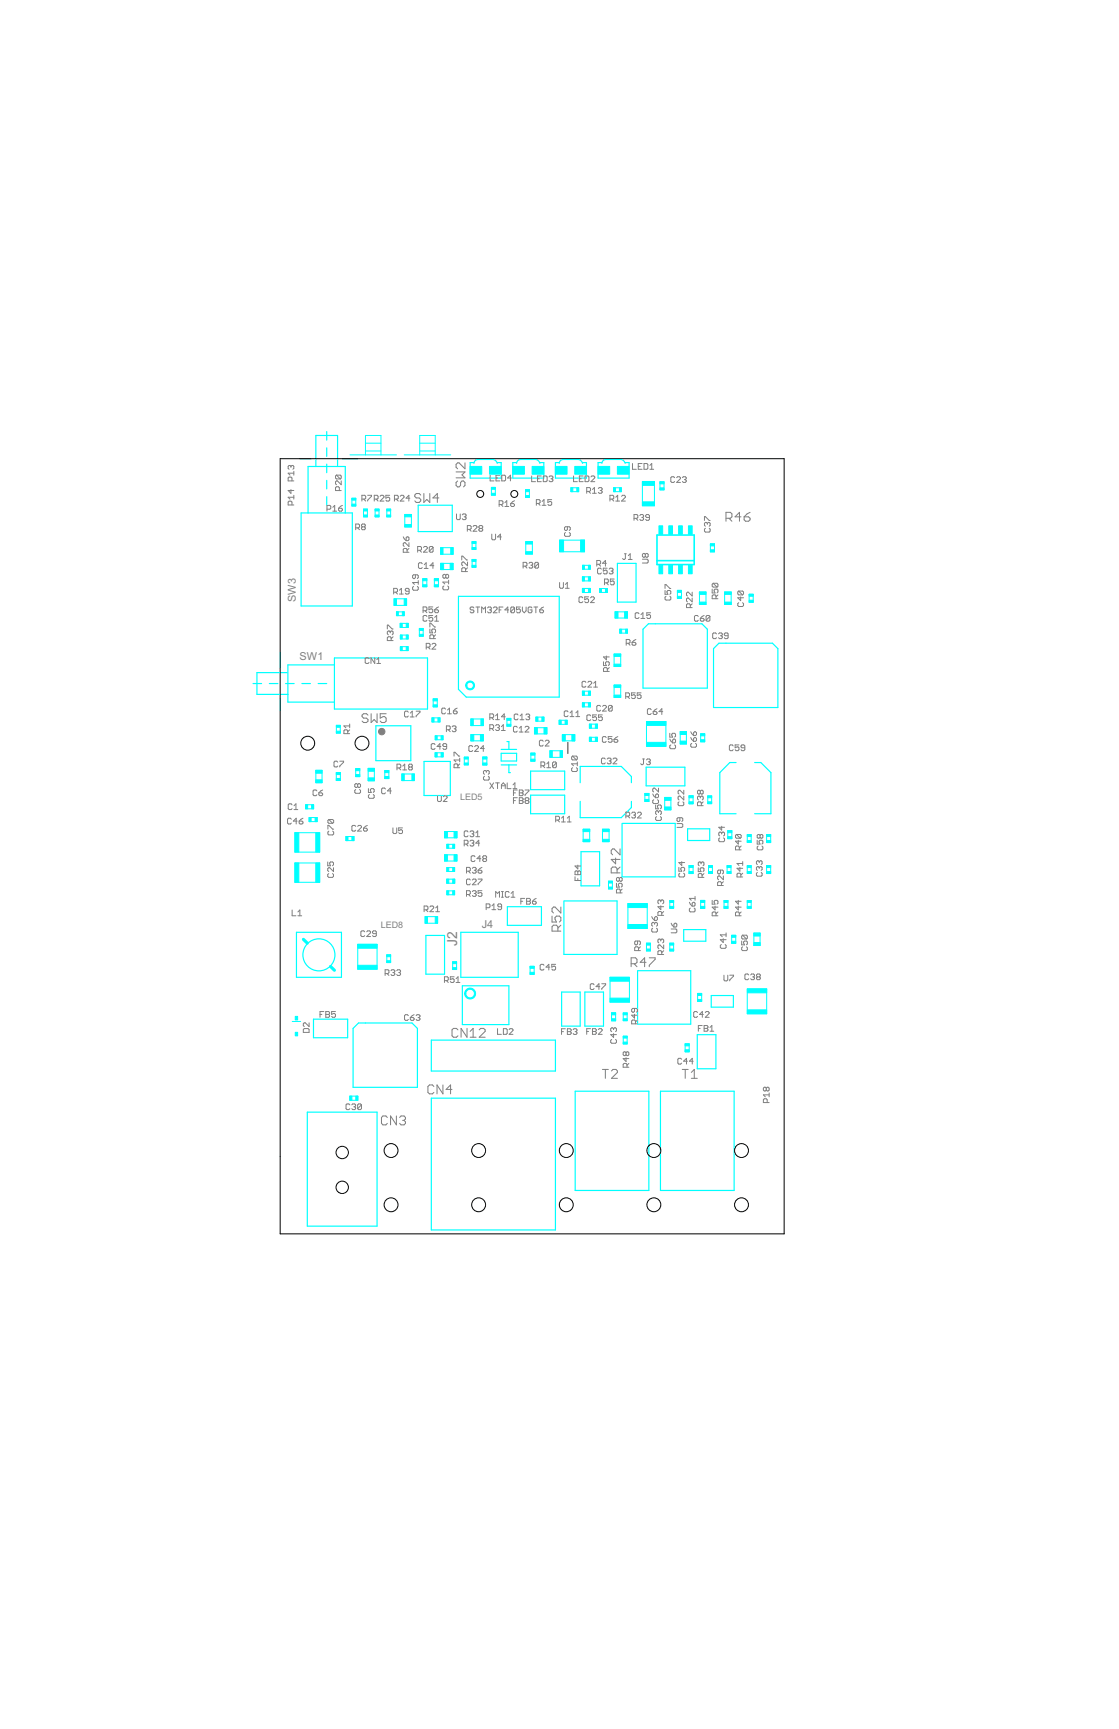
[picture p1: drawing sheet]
<svg xmlns="http://www.w3.org/2000/svg" width="279mm" height="432mm" viewBox="0 0 279 432" stroke-linecap="round" stroke-linejoin="round" font-family="sans-serif">
<defs><g id="words">
<text font-size="3.9" fill="#808080" x="114.1" y="236.2" transform="rotate(-90 114.1 236.2)">J2</text>
<g font-size="3" fill="#808080">
<text x="73.8" y="150.4" transform="rotate(-90 73.8 150.4)">SW3</text>
<text x="74.8" y="164.9">SW1</text>
<text x="120.3" y="231.7">J4</text>
</g>
<g font-size="2.5" fill="#808080">
<text x="114.9" y="199.9">LED5</text>
<text x="95.1" y="231.7">LED8</text>
</g>
</g></defs>
<g fill="none" stroke="#0ff" stroke-width=".3">
<path d="M74.8 114.6h2.9M81.6 107.8v2.1M81.6 111.8v2.2M81.6 115.9v2.1M81.6 120v2.1M84.3 116.3v-7.5h-5.4v7.7M85.4 114.6h3.9M118.3 115.7l.3-.7 .7-.3h3.9l.7 .5 .3 .5M118.3 115.5h-.9v3.9h7.7v-3.9h-.9M129 115.7l.3-.7 .7-.3h3.8l.5 .3 .5 .7M129 115.5h-1v3.9h7.8v-3.9h-1M139.6 115.7l.3-.7 .7-.3h3.9l.5 .3 .5 .7"/>
<path d="M139.6 115.5h-.9v3.9h7.7v-3.9h-.9M150.3 115.7l.3-.7 .7-.3h3.8l.5 .3 .5 .7M150.3 115.5h-1v3.9h7.8v-3.9h-1M75.2 128.1h12.8v23.2h-12.8zM76.9 128.1v-11.6h9.3v11.6M81.6 124v2.2M104.4 126.2h8.5v6.6h-8.5zM114.5 148.9h25.1v25.2h-23.2l-1.9-2zM154.2 140.7h4.6v9.7h-4.6zM160.5 157.1l1.4-1.3h13.4l1.3 1.3v14.8h-16.1zM63.2 170.7h2.1M67.2 170.7h2.2"/>
<path d="M70 163v3.8M70 174.6v2.9M71.3 170.7h2.1M71.7 168h-7.5v5.4h7.7M75.4 170.7h2.1M79.4 170.7h2.2M83.5 164.3h23.2v12.8h-23.2zM83.5 166.1h-11.6v9.2h11.6M178.2 162l1.3-1.4h13.4l1.3 1.4v14.7h-16zM93.9 181.3h8.7v8.7h-8.7zM105.9 190.2h6.5v8.5h-6.5zM125.1 188.1h3.9v2h-3.9z"/>
<path d="M125.1 191h3.9M125.1 187.2h3.9M126.6 185.2h.5v2M127.1 191v2h.3M132.5 192.6h8.5v4.6h-8.5zM132.5 198.6h8.5v4.6h-8.5zM144.9 195.5v-4.1h10.2l2.5 2.5v1.6M161.3 191.6h9.7v4.7h-9.7zM183.8 190.4h-1.6l-2.5 2.6v10.2h4.1M188.4 190.4h1.6l2.5 2.6v10.2h-4.1M144.9 200.1v4.1h10.2l2.5-2.5v-1.6M145.1 212.7h4.6v8.5h-4.6z"/>
<path d="M155.3 205.6v13.4h13.3v-13.4h-13.2M171.7 207h5.5v2.9h-5.5zM74 232.8h11.3v11.3h-11.3zM106.3 233.6h4.7v9.7h-4.7zM115.1 232.8h14.3v11.3h-14.3zM126.7 226.4h8.5v4.7h-8.5zM140.8 225v13.4h13.3v-13.4h-13.2M170.7 232.2h5.5v2.9h-5.5zM78.3 254.5h8.5v4.7h-8.5zM89.5 255.5h13.4l1.3 1.3v14.7h-16v-14.7zM107.7 259.8h31v7.7h-31zM115.4 246.2h11.7v9.7h-11.7z"/>
<path d="M140.2 247.8h4.7v8.5h-4.7zM146 247.8h4.7v8.5h-4.7zM159.2 242.4v13.4h13.3v-13.4h-13.2M174.1 258.4h4.7v8.5h-4.7zM177.6 248.6h5.5v2.9h-5.5zM76.7 277.7h17.4v28.5h-17.4zM107.7 274.3h31v32.9h-31zM143.6 272.5h18.4v24.8h-18.4zM164.9 272.5h18.4v24.8h-18.4z"/>
<circle cx="79.6" cy="238.5" r="4"/>
</g>
<g fill="none" stroke="#0ff" stroke-width=".25">
<path d="M87.4 113.6h11.6M91.2 113.6v-4.8h3.9v4.8M91.2 110.7h3.9M91.2 112.6h3.9M100.9 113.6h11.6M104.8 113.6v-4.8h3.9v4.8M104.8 110.7h3.9M104.8 112.6h3.9M87.9 124.4h.9v2h-.9zM90.8 127.1h.9v2h-.9zM93.7 127.1h.9v2h-.9zM96.6 127.1h.9v2h-.9z"/>
<path d="M101.1 128.5h1.6v3.1h-1.6zM110 136.8h3.1v1.6h-3.1zM117.9 139.7h.9v2h-.9zM117.9 135.3h.9v1.9h-.9zM122.7 121.7h1v2h-1zM131.2 122.3h1v1.9h-1zM131.3 135.3h1.6v3.1h-1.6zM139.7 134.9h6.2v2.9h-6.2zM142.6 121.8h1.9v1h-1.9zM153.2 121.8h1.9v1h-1.9zM160.4 120.2h3v6.1h-3zM164.8 120.3h1v2h-1z"/>
<path d="M177.4 135.8h1v2h-1zM98.4 149.5h3.1v1.7h-3.1zM99 152.8h1.9v1h-1.9zM99.9 155.7h2v1h-2zM100 158.6h1.9v1h-1.9zM104.7 157h1v1.9h-1zM105.6 144.5h1v2h-1zM108.5 144.5h1v2h-1zM110 140.7h3.1v1.5h-3.1zM145.4 144.1h2v1h-2zM145.4 147h2v1h-2zM145.5 141.2h1.9v1h-1.9z"/>
<path d="M149.7 147h1.9v1h-1.9zM153.6 152.8h3.1v1.5h-3.1zM154.7 157.1h2v1h-2zM169.1 147.4h1.1v2h-1.1zM174.6 147.8h1.7v3.2h-1.7zM180.9 147.8h1.7v3.2h-1.7zM187 148.4h1.1v2h-1.1zM100 161.5h1.9v1h-1.9zM107.9 179.3h2v1h-2zM108.2 174.5h1v2h-1zM117.6 179.6h3.1v1.6h-3.1zM126.6 179.4h1v2h-1z"/>
<path d="M133.8 179.1h2v1h-2zM139.6 179.9h2v1h-2zM145.4 172.6h2v1h-2zM145.4 175.5h2v1h-2zM153.3 171.1h1.7v3.1h-1.7zM153.3 163.3h1.7v3.1h-1.7zM78.9 192.4h1.5v3.1h-1.5zM84 192.9h1v2h-1zM84 181.1h1v2h-1zM88.8 192h1v2h-1zM91.9 191.9h1.6v3.1h-1.6zM96.1 192.4h1v2h-1z"/>
<path d="M100.4 193.3h3v1.6h-3zM108.6 188h2v1h-2zM108.7 183.8h1.9v.9h-1.9zM115.9 189.1h1v1.9h-1zM117.6 183.5h3.1v1.5h-3.1zM120.5 189.1h1.1v2h-1.1zM132.5 188.1h1.1v2h-1.1zM133.5 181.7h3v1.6h-3zM137.3 187.5h3.1v1.6h-3.1zM140.4 183.5h3.1v1.5h-3.1zM147.2 180.8h2v1.1h-2zM147.2 184.1h2v1h-2z"/>
<path d="M161 198.2h1v2h-1zM161.4 180.2h4.9v6.2h-4.9zM166 199.2h1.5v3h-1.5zM169.8 182.7h1.6v3.1h-1.6zM172 198.8h1.1v1.9h-1.1zM174.9 183.3h1.1v2h-1.1zM176.7 198.8h1v1.9h-1zM73.6 208h6.2v4.8h-6.2zM73.6 215.5h6.2v4.8h-6.2zM76.3 201h2v1h-2zM77.2 204.2h2v1h-2zM86.4 208.9h2v1h-2z"/>
<path d="M111 207.7h3.1v1.5h-3.1zM111 213.5h3.1v1.5h-3.1zM111.5 219.6h2v1h-2zM111.6 210.9h1.9v.9h-1.9zM111.6 216.7h1.9v.9h-1.9zM145.6 207.1h1.6v3.1h-1.6zM150.4 207.1h1.7v3.1h-1.7zM172 216.2h1.1v1.9h-1.1zM176.9 216.2h1v1.9h-1zM181.5 216.2h1v1.9h-1zM181.7 207.5h1v1.9h-1zM186.6 208.4h1v2h-1z"/>
<path d="M186.6 216.2h1v1.9h-1zM191.4 208.4h1v2h-1zM191.4 216.2h1v1.9h-1zM89.3 235.8h4.8v6.2h-4.8zM96.6 238.5h.9v1.9h-.9zM106.2 228.9h3.1v1.7h-3.1zM111.6 222.5h1.9v1h-1.9zM151.9 220.1h1v1.9h-1zM156.8 225.7h4.8v6.2h-4.8zM161.4 235.5h1v2h-1zM167.2 224.9h1v1.9h-1zM167.2 235.5h1v2h-1z"/>
<path d="M174.9 224.9h1.1v2h-1.1zM180.8 224.9h1v1.9h-1zM182.7 233.6h1v2h-1zM186.6 224.9h1v1.9h-1zM188.2 233h1.6v3.1h-1.6zM73 255.1h2.1M113 240.2h1v1.9h-1zM132.4 241.3h1v2h-1zM152.3 244.1h4.9v6.2h-4.9zM152.7 252.9h1v2h-1zM155.6 258.8h1v1.9h-1zM155.6 253h1v1.9h-1z"/>
<path d="M174.2 248.1h1v2h-1zM186.6 247h4.8v6.2h-4.8zM87.4 273.7h1.9v1.1h-1.9zM171.1 260.7h1v2h-1z"/>
</g>
<g fill="#0ff" stroke="#0ff" stroke-width=".25">
<path d="M120 183.5h.7v1.5h-.7z"/>
<path d="M117.6 183.5h.7v1.5h-.7z"/>
<path d="M146.9 172.6h.5v1h-.5z"/>
<path d="M145.4 172.6h.5v1h-.5z"/>
<path d="M146.9 175.5h.5v1h-.5z"/>
<path d="M145.4 175.5h.5v1h-.5z"/>
<path d="M105.6 146h1v.5h-1z"/>
<path d="M105.6 144.5h1v.5h-1z"/>
<path d="M108.5 146h1v.5h-1z"/>
<path d="M108.5 144.5h1v.5h-1z"/>
<path d="M108.2 176h1v.5h-1z"/>
<path d="M108.2 174.5h1v.5h-1z"/>
<path d="M109.3 179.3h.6v1h-.6z"/>
<path d="M107.9 179.3h.5v1h-.5z"/>
<path d="M117.6 179.6h.6v1.6h-.6z"/>
<path d="M120.1 179.6h.6v1.6h-.6z"/>
<path d="M135.8 181.7h.7v1.6h-.7z"/>
<path d="M133.5 181.7h.7v1.6h-.7z"/>
<path d="M140.4 183.5h.7v1.5h-.7z"/>
<path d="M142.8 183.5h.7v1.5h-.7z"/>
<path d="M139.6 179.9h.5v1h-.5z"/>
<path d="M141.1 179.9h.5v1h-.5z"/>
<path d="M135.3 179.1h.5v1h-.5z"/>
<path d="M133.8 179.1h.5v1h-.5z"/>
<path d="M100 161.5h.4v1h-.4z"/>
<path d="M101.4 161.5h.5v1h-.5z"/>
<path d="M149.7 147h.5v1h-.5z"/>
<path d="M151.2 147h.4v1h-.4z"/>
<path d="M154.7 157.1h.5v1h-.5z"/>
<path d="M156.2 157.1h.5v1h-.5z"/>
<path d="M112.4 140.7h.7v1.6h-.7z"/>
<path d="M110 140.7h.8v1.6h-.8z"/>
<path d="M153.6 152.8h.7v1.5h-.7z"/>
<path d="M156 152.8h.7v1.5h-.7z"/>
<path d="M120.5 189.1h1.1v.5h-1.1z"/>
<path d="M120.5 190.5h1.1v.6h-1.1z"/>
<path d="M132.5 189.6h1.1v.5h-1.1z"/>
<path d="M132.5 188.1h1.1v.5h-1.1z"/>
<path d="M126.6 179.4h1v.5h-1z"/>
<path d="M126.6 180.9h1v.4h-1z"/>
<path d="M100.9 149.5h.6v1.7h-.6z"/>
<path d="M98.4 149.5h.6v1.7h-.6z"/>
<path d="M112.5 136.8h.6v1.6h-.6z"/>
<path d="M110 136.8h.6v1.6h-.6z"/>
<path d="M91.9 194.3h1.6v.7h-1.6z"/>
<path d="M91.9 191.9h1.6v.7h-1.6z"/>
<path d="M88.8 193.4h1v.6h-1z"/>
<path d="M88.8 192h1v.5h-1z"/>
<path d="M96.1 193.9h1v.5h-1z"/>
<path d="M96.1 192.4h1v.6h-1z"/>
<path d="M84 194.4h1v.5h-1z"/>
<path d="M84 192.9h1v.5h-1z"/>
<path d="M78.8 194.8h1.6v.7h-1.6z"/>
<path d="M78.8 192.4h1.6v.7h-1.6z"/>
<path d="M115.9 190.5h1v.5h-1z"/>
<path d="M115.9 189.1h1v.5h-1z"/>
<path d="M149.3 116.5h2.9v1.9h-2.9z"/>
<path d="M154.2 116.5h2.9v1.9h-2.9z"/>
<path d="M138.7 116.5h2.9v1.9h-2.9z"/>
<path d="M143.5 116.5h2.9v1.9h-2.9z"/>
<path d="M128 116.5h2.9v1.9h-2.9z"/>
<path d="M132.9 116.5h2.9v1.9h-2.9z"/>
<path d="M117.4 116.5h2.9v1.9h-2.9z"/>
<path d="M122.2 116.5h2.9v1.9h-2.9z"/>
<path d="M153.2 121.8h.5v1h-.5z"/>
<path d="M154.7 121.8h.4v1h-.4z"/>
<path d="M142.6 121.8h.4v1h-.4z"/>
<path d="M144 121.8h.5v1h-.5z"/>
<path d="M131.2 123.8h1v.4h-1z"/>
<path d="M131.2 122.3h1v.5h-1z"/>
<path d="M122.7 123.2h1v.5h-1z"/>
<path d="M122.7 121.7h1v.5h-1z"/>
<path d="M117.9 139.7h.9v.5h-.9z"/>
<path d="M117.9 141.2h.9v.4h-.9z"/>
<path d="M117.9 136.7h.9v.5h-.9z"/>
<path d="M117.9 135.3h.9v.4h-.9z"/>
<path d="M131.3 135.3h1.6v.6h-1.6z"/>
<path d="M131.3 137.8h1.6v.6h-1.6z"/>
<path d="M93.7 127.1h.9v.5h-.9z"/>
<path d="M93.7 128.6h.9v.5h-.9z"/>
<path d="M101.1 131h1.6v.6h-1.6z"/>
<path d="M101.1 128.5h1.6v.6h-1.6z"/>
<path d="M139.7 134.9h1v2.9h-1z"/>
<path d="M145 134.9h.9v2.9h-.9z"/>
<path d="M96.6 127.1h.9v.5h-.9z"/>
<path d="M96.6 128.6h.9v.5h-.9z"/>
<path d="M87.9 208.9h.5v1h-.5z"/>
<path d="M86.4 208.9h.5v1h-.5z"/>
<path d="M113 219.6h.5v1h-.5z"/>
<path d="M111.5 219.6h.6v1h-.6z"/>
<path d="M113 222.5h.5v1h-.5z"/>
<path d="M111.6 222.5h.5v1h-.5z"/>
<path d="M111.6 216.7h.5v.9h-.5z"/>
<path d="M113 216.7h.5v.9h-.5z"/>
<path d="M111 207.7h.7v1.5h-.7z"/>
<path d="M113.4 207.7h.7v1.5h-.7z"/>
<path d="M113 210.9h.5v.9h-.5z"/>
<path d="M111.6 210.9h.5v.9h-.5z"/>
<path d="M78.8 215.5h1v4.8h-1z"/>
<path d="M73.6 215.5h1v4.8h-1z"/>
<path d="M181.7 208.9h1v.5h-1z"/>
<path d="M181.7 207.5h1v.5h-1z"/>
<path d="M151.9 221.5h1v.5h-1z"/>
<path d="M151.9 220.1h1v.4h-1z"/>
<path d="M186.6 208.4h1v.5h-1z"/>
<path d="M186.6 209.9h1v.5h-1z"/>
<path d="M176.7 200.2h1v.5h-1z"/>
<path d="M176.7 198.8h1v.4h-1z"/>
<path d="M177.4 137.3h1v.5h-1z"/>
<path d="M177.4 135.8h1v.5h-1z"/>
<path d="M187 148.4h1.1v.5h-1.1z"/>
<path d="M187 149.9h1.1v.5h-1.1z"/>
<path d="M180.9 147.8h1.7v.6h-1.7z"/>
<path d="M180.9 150.4h1.7v.6h-1.7z"/>
<path d="M96.6 239.9h.9v.5h-.9z"/>
<path d="M96.6 238.5h.9v.4h-.9z"/>
<path d="M113 241.7h1v.4h-1z"/>
<path d="M113 240.2h1v.5h-1z"/>
<path d="M145.5 141.2h.4v1h-.4z"/>
<path d="M146.9 141.2h.5v1h-.5z"/>
<path d="M191.4 216.2h1v.5h-1z"/>
<path d="M191.4 217.7h1v.5h-1z"/>
<path d="M186.6 226.4h1v.4h-1z"/>
<path d="M186.6 224.9h1v.5h-1z"/>
<path d="M180.8 226.4h1v.4h-1z"/>
<path d="M180.8 224.9h1v.5h-1z"/>
<path d="M167.2 226.4h1v.4h-1z"/>
<path d="M167.2 224.9h1v.5h-1z"/>
<path d="M186.6 247h4.8v.9h-4.8z"/>
<path d="M186.6 252.2h4.8v1h-4.8z"/>
<path d="M155.6 258.8h1v.4h-1z"/>
<path d="M155.6 260.2h1v.5h-1z"/>
<path d="M155.6 253h1v.4h-1z"/>
<path d="M155.6 254.4h1v.5h-1z"/>
<path d="M156.8 225.7h4.8v1h-4.8z"/>
<path d="M156.8 230.9h4.8v1h-4.8z"/>
<path d="M172 198.7h1.1v.5h-1.1z"/>
<path d="M172 200.2h1.1v.5h-1.1z"/>
<path d="M164.8 120.3h1v.5h-1z"/>
<path d="M164.8 121.8h1v.5h-1z"/>
<path d="M182.7 235.1h1v.5h-1z"/>
<path d="M182.7 233.6h1v.5h-1z"/>
<path d="M174.2 248.1h1v.5h-1z"/>
<path d="M174.2 249.6h1v.5h-1z"/>
<path d="M152.7 252.9h1v.5h-1z"/>
<path d="M152.7 254.4h1v.5h-1z"/>
<path d="M171.1 260.7h1v.5h-1z"/>
<path d="M171.1 262.2h1v.5h-1z"/>
<path d="M132.4 241.3h1v.5h-1z"/>
<path d="M132.4 242.8h1v.5h-1z"/>
<path d="M164.5 141.2h1v2.1h-1z"/>
<path d="M167 141.2h.9v2.1h-.9z"/>
<path d="M169.4 141.2h1v2.1h-1z"/>
<path d="M171.9 141.2h.9v2.1h-.9z"/>
<path d="M171.9 131.3h.9v2.1h-.9z"/>
<path d="M169.4 131.3h1v2.1h-1z"/>
<path d="M167 131.3h.9v2.1h-.9z"/>
<path d="M164.5 131.3h1v2.1h-1z"/>
<path d="M78.7 204.2h.5v1h-.5z"/>
<path d="M77.2 204.2h.5v1h-.5z"/>
<path d="M137.3 187.5h.6v1.6h-.6z"/>
<path d="M139.8 187.5h.6v1.6h-.6z"/>
<path d="M73.7 253.8h.6v.9h-.6z"/>
<path d="M73.7 257.8h.6v.9h-.6z"/>
<path d="M152.3 244.1h4.9v.9h-4.9z"/>
<path d="M152.3 249.3h4.9v1h-4.9z"/>
<path d="M111 213.5h.7v1.5h-.7z"/>
<path d="M113.4 213.5h.7v1.5h-.7z"/>
<path d="M89.3 241.1h4.8v.9h-4.8z"/>
<path d="M89.3 235.8h4.8v1h-4.8z"/>
<path d="M186.6 217.7h1v.4h-1z"/>
<path d="M186.6 216.2h1v.5h-1z"/>
<path d="M176.9 216.2h1v.5h-1z"/>
<path d="M176.9 217.7h1v.4h-1z"/>
<path d="M161 198.2h1v.5h-1z"/>
<path d="M161 199.6h1v.6h-1z"/>
<path d="M166 199.2h1.5v.7h-1.5z"/>
<path d="M166 201.5h1.5v.7h-1.5z"/>
<path d="M188.2 235.4h1.6v.7h-1.6z"/>
<path d="M188.2 233h1.6v.8h-1.6z"/>
<path d="M99 152.8h.5v1h-.5z"/>
<path d="M100.5 152.8h.4v1h-.4z"/>
<path d="M101.4 155.7h.5v1h-.5z"/>
<path d="M99.9 155.7h.5v1h-.5z"/>
<path d="M145.4 147h.5v1h-.5z"/>
<path d="M146.9 147h.5v1h-.5z"/>
<path d="M145.4 144.1h.5v1h-.5z"/>
<path d="M146.9 144.1h.5v1h-.5z"/>
<path d="M84 182.6h1v.5h-1z"/>
<path d="M84 181.2h1v.4h-1z"/>
<path d="M108.7 183.8h.5v.9h-.5z"/>
<path d="M110.1 183.8h.5v.9h-.5z"/>
<path d="M90.8 127.1h.9v.5h-.9z"/>
<path d="M90.8 128.6h.9v.5h-.9z"/>
<path d="M87.9 124.4h.9v.5h-.9z"/>
<path d="M87.9 125.9h.9v.5h-.9z"/>
<path d="M76.3 201h.5v1h-.5z"/>
<path d="M77.8 201h.5v1h-.5z"/>
<path d="M87.4 273.7h.5v1.1h-.5z"/>
<path d="M88.8 273.7h.5v1.1h-.5z"/>
<path d="M145.6 209.6h1.7v.6h-1.7z"/>
<path d="M145.6 207.1h1.7v.6h-1.7z"/>
<path d="M108.6 188h.6v1h-.6z"/>
<path d="M110.1 188h.5v1h-.5z"/>
<path d="M153.3 171.1h1.7v.6h-1.7z"/>
<path d="M153.3 173.6h1.7v.6h-1.7z"/>
<path d="M153.3 165.9h1.7v.6h-1.7z"/>
<path d="M153.3 163.3h1.7v.6h-1.7z"/>
<path d="M147.2 180.8h.5v1.1h-.5z"/>
<path d="M148.7 180.8h.5v1.1h-.5z"/>
<path d="M147.2 184.1h.5v1h-.5z"/>
<path d="M148.7 184.1h.5v1h-.5z"/>
<path d="M104.7 158.4h1v.5h-1z"/>
<path d="M104.7 157h1v.4h-1z"/>
<path d="M100.4 193.3h.5v1.6h-.5z"/>
<path d="M102.8 193.3h.6v1.6h-.6z"/>
<path d="M106.2 228.9h.5v1.7h-.5z"/>
<path d="M108.7 228.9h.6v1.7h-.6z"/>
<path d="M78.8 208h1v4.8h-1z"/>
<path d="M73.6 208h1v4.8h-1z"/>
<path d="M100 158.6h.4v1h-.4z"/>
<path d="M101.4 158.6h.5v1h-.5z"/>
<path d="M181.5 216.2h1v.5h-1z"/>
<path d="M181.5 217.7h1v.4h-1z"/>
<path d="M172 216.2h1.1v.5h-1.1z"/>
<path d="M172 217.7h1.1v.5h-1.1z"/>
<path d="M191.4 209.9h1v.5h-1z"/>
<path d="M191.4 208.4h1v.5h-1z"/>
<path d="M150.4 209.6h1.7v.6h-1.7z"/>
<path d="M150.4 207.1h1.7v.6h-1.7z"/>
<path d="M160.4 120.2h3v1h-3z"/>
<path d="M160.4 125.3h3v1h-3z"/>
<path d="M169.1 147.4h1.1v.6h-1.1z"/>
<path d="M169.1 148.9h1.1v.5h-1.1z"/>
<path d="M174.6 147.8h1.7v.6h-1.7z"/>
<path d="M174.6 150.4h1.7v.6h-1.7z"/>
<path d="M167.2 237h1v.5h-1z"/>
<path d="M167.2 235.6h1v.4h-1z"/>
<path d="M174.9 226.4h1.1v.5h-1.1z"/>
<path d="M174.9 224.9h1.1v.5h-1.1z"/>
<path d="M161.4 235.6h1v.4h-1z"/>
<path d="M161.4 237h1v.5h-1z"/>
<path d="M161.4 185.4h4.9v1h-4.9z"/>
<path d="M161.4 180.2h4.9v1h-4.9z"/>
<path d="M169.8 185.1h1.6v.7h-1.6z"/>
<path d="M169.8 182.7h1.6v.7h-1.6z"/>
<path d="M174.9 184.7h1.1v.6h-1.1z"/>
<path d="M174.9 183.3h1.1v.5h-1.1z"/>
</g>
<g fill="#0ff" stroke="#0ff" stroke-width=".25">
<path d="M116.4 247.2a1.37 1.37 0 0 1 2.2 .3 1.37 1.37 0 0 1-.9 2 1.37 1.37 0 0 1-1.7-1.4h.3a1.08 1.08 0 0 1 1.6-.9 1.08 1.08 0 0 1 .1 1.8 1.08 1.08 0 0 1-1.7-.6v-.3h-.3z" fill-rule="evenodd"/>
<path d="M116.6 170.3a1.11 1.11 0 0 1 1.8 .4 1.11 1.11 0 0 1-.8 1.6 1.11 1.11 0 0 1-1.3-1.1h.3a.83 .83 0 0 1 1.2-.7 .83 .83 0 0 1 .1 1.4 .83 .83 0 0 1-1.3-.5v-.2h-.3z" fill-rule="evenodd"/>
</g>
<path d="M164 133.6h9.3v7.4h-9.3zM164 140h9.3" fill="none" stroke="#0ff" stroke-width=".4"/>
<path d="M75.8 234.6l.9 .9M82.5 241.4l1 .9" fill="none" stroke="#0ff" stroke-width=".78"/>
<path d="M141.8 185.4v2.7" fill="none" stroke="#808080" stroke-width=".4"/>
<g fill="none" stroke="#808080" stroke-width=".25">
<path d="M72.6 116.5l-.2-.3-.5 .3v.5l.3 .2M72.6 116.5l.3-.3 .5 .3v.5l-.3 .2M72.6 116.5v.2M73.4 118.2h-1.5l.5 .5M73.4 117.7v1M84 118.7l1 .9M84 118.7l-.2 .2v.5l.2 .2h1M84 118.7h1l.2 .2v.5l-.2 .2M113.9 117.9h2.2l-.7 .7 .7 .7h-2.2M116.1 115.6v1.5l-1.5-1.5h-.3l-.4 .4v.7l.4 .4M122.4 118.7v1.4h.9M123.8 119.4h.5"/>
<path d="M124.8 118.7h-1v1.4h1M125.3 118.7h.7l.2 .2v1l-.2 .2h-.7zM127.7 119.4h-1l.7-.7v1.4M132.8 118.9v1.4h.9M134.2 119.6h.5M135.1 118.9h-.9v1.4h.9M135.7 118.9h.7l.2 .2v1l-.2 .2h-.7zM137.1 119.1l.2-.2h.5l.2 .2-.2 .5M137.6 119.6h.2M137.8 119.6l.2 .2-.2 .5h-.5l-.2-.2M143.2 118.9v1.4h.9M144.7 119.6h.4"/>
<path d="M145.6 118.9h-.9v1.4h.9M146.1 118.9h.7l.2 .2v1l-.2 .2h-.7zM147.6 119.1l.2-.2h.5l.2 .2v.2l-.9 1h.9M157.9 115.8v1.4h1M159.4 116.5h.5M160.3 115.8h-.9v1.4h.9M160.8 115.8h.7l.3 .2v1l-.3 .2h-.7zM162.3 117.2h.9M162.3 116.2l.4-.4v1.4M168.4 119.3l-.2-.2h-.5l-.2 .2v.9l.2 .3h.5l.2-.3M169 119.3l.2-.2h.5l.2 .2v.2l-.9 1h.9M170.4 119.3l.2-.2h.5l.2 .2-.2 .5"/>
<path d="M170.9 119.8h.2M171.1 119.8l.2 .2-.2 .5h-.5l-.2-.3M72.6 122.3v.9l-.7-.7h1.5M72.9 120.1v-.7l-.3-.3h-.4l-.3 .3v.7h1.5M72.9 126.1v-.7l-.3-.2h-.4l-.3 .2v.7h1.5M73.4 124.2h-1.5l.5 .5M73.4 123.7v1M81.6 127.2h.8l.2-.3v-.5l-.2-.2h-.8v1.5M83.1 126.7l.5-.5v1.5M83.1 127.7h1M84.5 126.9h.8l.2 .5-.2 .3h-.5l-.3-.3zM84.7 122.5v-.7l-.2-.2h-.5l-.2 .2v.7h1.4"/>
<path d="M85.2 120.1v1l-1-1-.4 .3v.4l.2 .3M85.5 126.2l-1 .7M88.8 131.8h.7l.3-.2v-.5l-.3-.2h-.7v1.4M89.3 131.8l.5 .5M90.4 124.7h.7l.2-.3v-.4l-.2-.3h-.7v1.4M90.5 131.6l-.2-.3 .2-.4h.5l.2 .2-.2 .5M90.5 131.6l-.2 .2 .2 .5h.5l.2-.2-.2-.5M90.5 131.6h.5M90.8 124.7l.5 .4M91.8 123.7h1v.3l-1 .9v.2M93.5 124.7h.7l.2-.3v-.4l-.2-.3h-.7v1.4M93.9 124.7l.5 .4"/>
<path d="M94.9 124l.2-.3h.5l.3 .3v.2l-1 .9h1M97.3 123.7h-.9v.7l.4-.2 .5 .2v.5l-.2 .2h-.5l-.2-.2M98.5 124.7h.7l.2-.3v-.4l-.2-.3h-.7v1.4M99 124.7l.4 .4M99.9 124l.3-.3h.4l.3 .3v.2l-1 .9h1M100.7 134.1l.7 .9M101.4 134.3l.2-.2 .5 .2v.5l-.2 .2h-.5zM101.6 137.9v-.7l-.2-.2h-.5l-.2 .2v.7h1.4M102.1 135.5v1l-.9-1-.5 .3v.4l.2 .3M102.1 137l-.5 .4M102.3 124.4h-.9l.7-.7v1.4M104.3 137.4h.7l.2-.2v-.5l-.2-.2h-.7v1.4"/>
<path d="M104.8 137.4l.4 .5M105.1 123.6l-.4-.3h-.8l-.3 .3v.4l.3 .4h.8l.4 .3v.4l-.4 .4h-.8l-.3-.4M105.7 136.7l.3-.2h.4l.3 .2v.2l-1 1h1M105.8 123.3v2.2l.8-.8 .7 .8v-2.2M108.1 136.7v1l-.2 .2h-.5l-.2-.2M108.1 136.7l-.2-.2h-.5l-.2 .2v1M108.1 136.7l-.9 1M109.6 124.4h-1.5l1.1-1.1v2.2M114 128.4v1.1l.2 .3h.5l.2-.3v-1.1M114.3 120.1l-.4 .4v.7l.4 .4h.3l.4-.4v-.7l.4-.4h.3l.4 .4v.7l-.4 .4M115.3 139.8v-.9h.2l1 .9h.2M115.4 128.6l.3-.2h.4l.3 .2-.3 .5"/>
<path d="M115.9 129.1h.2M116.1 129.1l.3 .2-.3 .5h-.4l-.3-.3M116.7 132.2h.7l.2-.2v-.5l-.2-.2h-.7v1.4M117.2 132.2l.4 .5M118.1 131.5l.3-.2h.5l.2 .2v.2l-1 1h1M119.8 132l-.2-.3 .2-.4h.5l.2 .2-.2 .5M119.8 132l-.2 .2 .2 .5h.5l.2-.3-.2-.4M119.8 132h.5M122.8 133.4v1.2l.2 .2h.5l.2-.2v-1.2M124.6 126h.7l.3-.2v-.5l-.3-.2h-.7v1.4M125.1 126l.5 .5M125.2 134.1h-1l.7-.7v1.4"/>
<path d="M126.1 125.5l.4-.4v1.4M126.1 126.5h.9M127.5 125.8h.7l.3 .5-.3 .2h-.4l-.3-.2zM128.5 125.1l-1 .7M133.9 125.7h.7l.3-.2v-.5l-.3-.2h-.7v1.4M134.4 125.7l.5 .5M135.4 125.2l.4-.4v1.4M135.4 126.2h.9M137.8 124.8h-1v.7l.5-.3 .5 .3v.5l-.3 .2h-.4l-.3-.2M141.2 133l-.3 .2v.5l.3 .2h.9l.3-.2v-.5l-.3-.2M141.7 131.6v.6l-.3 .3-.5-.3v-.4l.3-.2h.9l.3 .2v.4l-.3 .3M146.5 122.7h.7l.2-.2v-.5l-.2-.2h-.7v1.4"/>
<path d="M147 122.7l.4 .5M147.9 122.2l.5-.4v1.4M147.9 123.2h1M149.4 122l.2-.2h.5l.2 .2-.2 .5M149.9 122.5h.2M150.1 122.5l.2 .2-.2 .5h-.5l-.2-.2M152.3 124.7h.7l.2-.3v-.4l-.2-.3h-.7v1.4M152.8 124.7l.4 .4M153.8 124.2l.4-.5v1.4M153.8 125.1h.9M155.2 124l.2-.3h.5l.2 .3v.2l-.9 .9h.9M155.9 138.3h.5"/>
<path d="M156.1 138.3v1.2l-.2 .2-.5-.2M156.9 138.8l.5-.5v1.4M156.9 139.7h.9M158.3 129.5h.7l.3-.3v-.4l-.3-.3h-.7v1.4M158.8 129.5l.5 .4M159.7 128.8l.3-.3h.5l.2 .3-.2 .4M160.2 129.2h.3M160.4 139.7h1.2l.2 .2v.5l-.2 .2h-1.2M160.5 129.2l.2 .3-.2 .4h-.5l-.3-.2M161.1 138.5l.3-.3 .4 .3v.4l-.2 .3-.5-.3M161.1 138.5l-.2-.3-.5 .3v.4l.3 .3 .4-.3M161.1 138.5v.4"/>
<path d="M162.2 129.2h-.8l-.2-.2 .2-.5h.5l.3 .3v.9l-.3 .2h-.5l-.2-.2M175.9 130v-1h.2l1 1h.2M176.1 131.9l-.2 .3v.4l.2 .3h1l.2-.3v-.4l-.2-.3M176.6 130.7l-.2-.2-.5 .2v.5l.2 .2M176.6 130.7l.2-.2 .5 .2v.5l-.2 .2M176.6 130.7v.3M181.3 129.4h1.1l.4-.3v-.8l-.4-.3h-1.1v2.2M182 129.4l.8 .8M185 129.1h-1.5l1.1-1.1v2.2M185.8 129.1h1.1l.4 .3v.4l-.4 .4h-.7l-.4-.4zM187.3 128l-.8 .3-.7 .8M96.7 157.1v-1h.3l.9 1h.2"/>
<path d="M97.4 157.8v.3M97.4 157.8l.3-.2 .4 .2v.5l-.2 .2M97.4 157.8l-.2-.2-.5 .2v.5l.3 .2M97.7 160v-.7l-.3-.3h-.4l-.3 .3v.7h1.4M98.1 159l-.4 .5M98.3 147.9h.7l.3-.2v-.5l-.3-.3h-.7v1.5M98.8 147.9l.5 .5M99.7 147.4l.5-.5v1.5M99.7 148.4h1M102.2 147.7h-.8l-.2-.3 .2-.5h.5l.3 .3v.9l-.3 .3h-.5l-.2-.3M103.3 146.5l-.3 .2v.5l.3 .2h.9l.2-.2v-.5l-.2-.2M103.7 143.6v.7l-.2 .2-.5-.2v-.5l.3-.2h.9l.2 .2v.5l-.2 .2"/>
<path d="M104.4 145v.9M104.4 145.5h-1.4l.5 .4M105.4 140.8l-.2-.3h-.5l-.2 .3v.9l.2 .3h.5l.2-.3M105.6 152.5h.8l.2-.2v-.5l-.2-.2h-.8v1.4M105.9 141l.5-.5v1.5M105.9 142h1M106.1 152.5l.5 .5M106.6 153.9l-.2-.2h-.5l-.3 .2v1l.3 .2h.5l.2-.2M107.3 157.1v1h.7l-.2-.5 .2-.5h.5l.3 .2v.5l-.3 .3M107.3 156.6v-1h.3l.9 1h.3M108.1 151.6h-1v.7l.7-.2 .3 .2v.5l-.3 .2h-.5l-.2-.2M108.1 153.7h-1v.7l.5-.2 .5 .2v.5l-.3 .2h-.5l-.2-.2"/>
<path d="M108.3 159.5v-.7l-.3-.3h-.4l-.3 .3v.7h1.5M108.3 141.3h-.9l.7-.8v1.5M108.5 152.3h.8l.2 .5-.2 .2h-.5l-.3-.2zM108.5 155.1h1M108.5 154.2l.5-.5v1.4M108.8 158.5l-.5 .5M109.5 151.6l-1 .7M110.8 146.3l-.2 .3v.4l.2 .3h1l.2-.3v-.4l-.2-.3M111.3 143.7l-.2-.3-.5 .3v.4l.2 .3 .5-.3M111.3 143.7l.2-.3 .5 .3v.4l-.2 .3-.5-.3M111.3 143.7v.4M112 144.9v.9"/>
<path d="M112 145.4h-1.4l.5 .4M116.2 142.7v-.7l-.2-.2h-.5l-.2 .2v.7h1.4M116.7 140.4v.9l-.9-.9-.5 .2v.5l.2 .2M116.7 141.8l-.5 .5M118.3 151.8l-.2-.2h-.5l-.2 .2 .2 .5h.5l.2 .2-.2 .5h-.5l-.2-.2M118.8 151.6h1M119.3 151.6v1.4M120.3 153v-1.4l.5 .5 .4-.5v1.4M121.7 151.8l.3-.2h.4l.3 .2-.3 .5M122.2 152.3h.2M122.4 152.3l.3 .2-.3 .5h-.4l-.3-.2M123.2 151.8l.2-.2h.5l.2 .2v.3l-.9 .9h.9"/>
<path d="M124.6 152.3h.5M125.6 151.6h-1v1.4M127 152.3h-.9l.7-.7v1.4M128.5 151.8v1l-.3 .2h-.4l-.3-.2M128.5 151.8l-.3-.2h-.4l-.3 .2v1M128.5 151.8l-1 1M129.9 151.6h-.9v.7l.5-.2 .4 .2v.5l-.2 .2h-.5l-.2-.2M130.4 151.6v.9l.5 .5 .5-.5v-.9M130.6 141.4h.7l.3-.2v-.5l-.3-.3h-.7v1.5M131.1 141.4l.5 .5M132.1 140.7l.2-.3h.5l.2 .3-.2 .5M132.5 141.2h.3"/>
<path d="M132.8 141.2l.2 .2-.2 .5h-.5l-.2-.3M132.8 151.8l-.2-.2h-.5l-.2 .2v1l.2 .2h.5l.2-.2v-.5h-.5M133.3 151.6h1M133.8 151.6v1.4M134.5 140.7v.9l-.3 .3h-.4l-.3-.3M134.5 140.7l-.3-.3h-.4l-.3 .3v.9M134.5 140.7l-1 .9M134.8 152.3h.7l.2 .5-.2 .2h-.5l-.2-.2zM135.7 151.6l-.9 .7M139.7 145.5v1.2l.3 .2h.4l.3-.2v-1.2M141.2 146.9h.9M141.2 146l.4-.5v1.4"/>
<path d="M145.5 149.3l-.2-.2h-.5l-.2 .2v1l.2 .2h.5l.2-.2M147 149.1h-1v.7l.7-.3 .3 .3v.5l-.3 .2h-.5l-.2-.2M147.4 149.3l.3-.2h.5l.2 .2v.2l-1 1h1M149 140.9h.7l.3-.2v-.5l-.3-.2h-.7v1.4M149.5 140.9l.5 .5M150.2 142.1l-.3-.2h-.5l-.2 .2v1l.2 .2h.5l.3-.2M150.9 145.6h.8l.2-.3v-.5l-.2-.2h-.8v1.4M151.4 140.7h-.9l.7-.7v1.4M151.4 145.6l.5 .4M151.6 141.9h-1v.7l.5-.2 .5 .2v.5l-.2 .2h-.5l-.3-.2M152.1 142.1l.2-.2h.5l.3 .2-.3 .5M152.6 142.6h.2"/>
<path d="M152.8 142.6l.3 .3-.3 .4h-.5l-.2-.2M153.4 144.6h-1v.7l.5-.2 .5 .2v.5l-.3 .2h-.5l-.2-.2M158.8 159.7l-1 .7M159.6 153.3l-.3-.3h-.5l-.2 .3v.9l.2 .3h.5l.3-.3M160 154.5h1M160 153.5l.5-.5v1.5M162.4 153h-.9v.8l.5-.3 .4 .3v.4l-.2 .3h-.5l-.2-.3M166.1 147v-1h.2l1 1h.2M166.1 147.5v.9h.7l-.3-.7 .3-.2h.5l.2 .2v.5l-.2 .2M166.3 148.9l-.2 .2v.5l.2 .3h1l.2-.3v-.5l-.2-.2M172.4 151.7v-.7l-.3-.2h-.5l-.2 .2v.7h1.4M172.8 147.9v.9l-.9-.9-.5 .2v.5l.2 .2"/>
<path d="M172.8 149.4v.9l-.9-.9-.5 .2v.5l.2 .2M172.8 150.8l-.4 .5M174.3 153.9l-.2-.2h-.5l-.2 .2v1l.2 .2h.5l.2-.2M174.9 154.4h.7l.2 .5-.2 .2h-.5l-.2-.2zM175.8 153.7l-.9 .7M177.2 153.9l-.2-.2h-.5l-.2 .2v1M177.2 153.9v1l-.2 .2h-.5l-.2-.2M177.2 153.9l-.9 1M177.8 147.1v1h.7l-.2-.7 .2-.3h.5l.3 .3v.4l-.3 .3M178.1 145.7l-.3 .2v.5l.3 .2h.9M178.1 145.7h.9l.3 .2v.5l-.3 .2M178.1 145.7l.9 .9"/>
<path d="M178.8 149.5v-.7l-.3-.2h-.4l-.3 .2v.7h1.5M178.9 158.3l-.2-.2h-.5l-.3 .2v1l.3 .2h.5l.2-.2M179.3 148.6l-.5 .5M179.4 158.3l.2-.2h.5l.3 .2-.3 .5M179.9 158.8h.2M180.1 158.8l.3 .2-.3 .5h-.5l-.2-.2M181.8 158.8h-.7l-.3-.3 .3-.4h.5l.2 .2v1l-.2 .2h-.5l-.3-.2M184.4 147.6h1l.3 .2v.5l-.3 .3M184.4 150.5l-.2 .2v.5l.2 .3h1l.3-.3v-.5l-.3-.2M184.4 147.6l-.2 .2v.5l.2 .3h1M184.4 147.6l1 1M184.9 149.1v.9l-.7-.7h1.5"/>
<path d="M91.9 178.6l-.4-.4h-.7l-.4 .4v.4l.4 .3h.7l.4 .4v.4l-.4 .3h-.7l-.4-.3M92.1 164.5l-.2-.2h-.5l-.2 .2v1l.2 .2h.5l.2-.2M92.7 178.2v2.2l.7-.7 .7 .7v-2.2M93.6 164.3v1.4l-1-1.4v1.4M94.1 165.7h.9M94.1 164.7l.5-.4v1.4M96.4 178.2h-1.5v1.1l.8-.3h.3l.4 .3v.8l-.4 .3h-.7l-.4-.3M102 177.9l-.3-.3h-.5l-.2 .3v.9l.2 .2h.5l.3-.2M102.4 179h1M102.4 178.1l.5-.5v1.4M103.9 177.6h1v.3l-1 .9v.2M106.4 161.6h.7l.3-.2v-.5l-.3-.2h-.7v1.4"/>
<path d="M106.9 161.6l.5 .5M107.9 160.9l.2-.2h.5l.2 .2v.3l-.9 .9h.9M111.3 177.1l-.3-.3h-.5l-.2 .3v.9l.2 .3h.5l.3-.3M111.7 178.3h1M111.7 177.3l.5-.5v1.5M113.2 177.6h.7l.3 .4-.3 .3h-.5l-.2-.3zM114.2 176.8l-1 .8M122.3 179.2h.7l.3-.2v-.5l-.3-.2h-.7v1.4M122.8 179.2l.5 .5M123.7 178.8l.5-.5v1.4M123.7 179.7h1M126.2 179h-1l.7-.7v1.4"/>
<path d="M129.3 178.6l-.2-.3h-.4l-.3 .3v.9l.3 .2h.4l.2-.2M129.9 179.7h.9M129.9 178.8l.4-.5v1.4M131.3 178.6l.2-.3h.5l.2 .3-.2 .4M131.8 179h.2M132 179l.2 .3-.2 .4h-.5l-.2-.2M141.8 177.8l-.2-.3h-.5l-.2 .3v.9l.2 .3h.5l.2-.3M142.3 179h1M142.3 178l.5-.5v1.5M143.8 179h.9M143.8 178l.5-.5v1.5M146.3 170.4l-.3-.2h-.4l-.3 .2v1l.3 .2h.4l.3-.2"/>
<path d="M146.8 170.4l.2-.2h.5l.2 .2v.2l-.9 1h.9M147.5 178.8l-.2-.3h-.5l-.3 .3v.9l.3 .3h.5l.2-.3M148.2 171.6h1M148.2 170.6l.5-.4v1.4M148.9 178.5h-.9v.7l.5-.2 .4 .2v.5l-.2 .3h-.5l-.2-.3M150 176.4l-.3-.2h-.5l-.2 .2v1l.2 .2h.5l.3-.2M150.4 178.5h-1v.7l.5-.2 .5 .2v.5l-.2 .3h-.5l-.3-.3M150.5 176.4l.2-.2h.5l.2 .2v.2l-.9 1h.9M150.7 165.3v.9h.7l-.2-.4 .2-.5h.5l.2 .2v.5l-.2 .2M151.4 163.8v1l-.7-.7h1.4M151.6 167.7v-.7l-.2-.3h-.5l-.2 .3v.7h1.4M152.1 166.7l-.5 .5"/>
<path d="M152.9 176.4l-.3-.2h-.5l-.2 .2v1M152.9 176.4v1l-.3 .2h-.5l-.2-.2M152.9 176.4l-1 1M156.2 174h.7l.3-.2v-.5l-.3-.3h-.7v1.5M156.4 160.7h.7l.2-.3v-.4l-.2-.3h-.7v1.4M156.7 174l.5 .5M156.8 160.7l.5 .4M157.8 160.4h.7l.3 .5-.3 .2h-.4l-.3-.2zM158.6 173h-.9v.8l.4-.3 .5 .3v.4l-.2 .3h-.5l-.2-.3M160.1 173h-1v.8l.5-.3 .5 .3v.4l-.3 .3h-.4l-.3-.3M162.6 177.2l-.3-.2h-.4l-.3 .2v1l.3 .2h.4l.3-.2M163.1 177.7h.7l.2 .5-.2 .2h-.5l-.2-.2z"/>
<path d="M164 177l-.9 .7M165.5 177.7h-1l.7-.7v1.4M79.1 197.5l-.2-.2h-.5l-.2 .2v1l.2 .2h.5l.2-.2M79.6 198h.7l.3 .5-.3 .2h-.4l-.3-.2zM80.6 197.3l-1 .7M84.3 190.4l-.2-.3h-.5l-.2 .3v.9l.2 .2h.5l.2-.2M84.8 190.1h1v.3l-1 .9v.2M86.8 183.2v-.7l-.2-.2h-.5l-.2 .2v.7h1.4M87.3 182.3l-.5 .4M87.3 181.3h-1.4l.5 .5M87.3 180.8v1M88.8 197.2l-.2 .2v.5l.2 .2h1l.2-.2v-.5l-.2-.2"/>
<path d="M89.3 196l-.2-.3-.5 .3v.4l.2 .3 .5-.3M89.3 196l.2-.3 .5 .3v.4l-.2 .3-.5-.3M89.3 196v.4M92 197v.9h.7l-.2-.5 .2-.4h.5l.2 .2v.5l-.2 .2M92.2 198.4l-.2 .2v.5l.2 .3h1l.2-.3v-.5l-.2-.2M96.2 197l-.2-.2h-.5l-.2 .2v1l.2 .2h.5l.2-.2M97.7 197.5h-.9l.7-.7v1.4M99.1 191.8h.7l.3-.2v-.5l-.3-.3h-.7v1.5M99.6 191.8l.5 .5M100.6 191.3l.4-.5v1.5M100.6 192.3h.9M102.3 191.6l-.3-.3 .3-.5h.4l.3 .3-.3 .5"/>
<path d="M102.3 191.6l-.3 .2 .3 .5h.4l.3-.3-.3-.4M102.3 191.6h.4M108.6 185.9l-.2-.2h-.5l-.2 .2v1l.2 .2h.5l.2-.2M109.2 198.8v1.1l.3 .3h.4l.3-.3v-1.1M110.1 186.4h-1l.7-.7v1.4M110.7 199l.2-.2h.5l.2 .2v.2l-.9 1h.9M111.5 182.2h.7l.2-.2v-.5l-.2-.2h-.7v1.4M111.5 186.4h-.7l-.2-.2 .2-.5h.5l.2 .2v1l-.2 .2h-.5l-.2-.2M111.9 182.2l.5 .5M112.9 181.5l.2-.2h.5l.3 .2-.3 .5M113.4 188.8v-.9h.2l1 .9h.2M113.4 182h.2"/>
<path d="M113.6 182l.3 .2-.3 .5h-.5l-.2-.2M114.3 191.7v-.7l-.2-.2h-.5l-.2 .2v.7h1.4M114.8 190.8l-.5 .4M114.8 189.8h-1.4l.4 .5M114.8 189.3v1M118 186.5l-.2-.3h-.5l-.2 .3v.9l.2 .3h.5l.2-.3M118.5 186.5l.3-.3h.4l.3 .3v.2l-1 1h1M120.9 186.9h-.9l.7-.7v1.5M121 193.9l-.3 .2v.5l.3 .2h.9l.3-.2v-.5l-.3-.2M121.4 192.7l-.2-.3-.5 .3v.4l.3 .3M121.4 192.7l.3-.3 .5 .3v.4l-.3 .3M121.4 192.7v.2"/>
<path d="M122.3 181.9h.7l.3-.2v-.4l-.3-.3h-.7v1.4M122.3 195.5l1 1.5M122.8 181.9l.5 .5M123.3 195.5l-1 1.5M123.7 181.3l.3-.3h.5l.2 .3-.2 .4M123.7 195.5h1M124.2 181.7h.3M124.2 195.5v1.5M124.5 181.7l.2 .2-.2 .5h-.5l-.3-.2M125.2 182.4h1M125.2 181.5l.5-.5v1.4M125.2 197v-1l.5-.5 .5 .5v1"/>
<path d="M125.2 196.2h1M126.6 195.5v1.5h1M128.1 197h1M128.1 196l.5-.5v1.5M128.2 198h.5M128.2 199.9h.5M129.2 181.6l-.3-.2h-.5l-.2 .2v1l.2 .2h.5l.3-.2M129.2 197.3h-1v1.4M129.2 199.2h-1v1.5M129.6 182.8h1M129.6 181.9l.5-.5v1.4M129.7 197.3h.7l.2 .2-.2 .5 .2 .5-.2 .2h-.7z"/>
<path d="M129.7 198h.7M129.7 199.2h.7l.2 .3-.2 .4 .2 .5-.2 .3h-.7zM129.7 199.9h.7M131.1 181.6l.2-.2h.5l.3 .2v.3l-1 .9h1M131.1 197.3h1v.2l-1 1v.2M131.3 199.9l-.2-.2 .2-.5h.5l.3 .3-.3 .4M131.3 199.9l-.2 .3 .2 .5h.5l.3-.3-.3-.5M131.3 199.9h.5M135.1 191.2h.7l.2-.2v-.5l-.2-.2h-.7v1.4M135.6 191.2l.4 .5M135.6 185.1l-.2-.2h-.5l-.2 .2v1l.2 .2h.5l.2-.2M136.1 185.1l.3-.2h.4l.3 .2v.3l-1 .9h1"/>
<path d="M136.5 191.7h1M136.5 190.8l.5-.5v1.4M138.9 190.5v1l-.2 .2h-.5l-.2-.2M138.9 190.5l-.2-.2h-.5l-.2 .2v1M138.9 190.5l-.9 1M143 191.7l-.3 .3v.4l.3 .3h.9l.2-.3v-.4l-.2-.3M143 188.8l-.3 .3v.4l.3 .3h.9M143 188.8h.9l.2 .3v.4l-.2 .3M143 188.8l.9 1M144.1 190.3v.9M144.1 190.8h-1.4l.5 .4M151.1 189.6l-.2-.3h-.5l-.2 .3v.9l.2 .3h.5l.2-.3"/>
<path d="M151.4 184.2l-.3-.2h-.5l-.2 .2v.9l.2 .3h.5l.3-.3M151.6 189.6l.2-.3h.5l.3 .3-.3 .4M152.1 190h.2M152.3 190l.3 .3-.3 .5h-.5l-.2-.3M152.8 184h-.9v.7l.4-.3 .5 .3v.4l-.2 .3h-.5l-.2-.3M153.1 189.6l.2-.3h.5l.2 .3v.2l-.9 1h.9M153.3 184.7h.7l.3 .4-.3 .3h-.5l-.2-.3zM154.3 184l-1 .7M160.4 189.5h.5M160.7 189.5v1.2l-.3 .3-.4-.3M161.4 189.8l.2-.3h.5l.3 .3-.3 .5M161.9 190.3h.2"/>
<path d="M162.1 190.3l.3 .2-.3 .5h-.5l-.2-.3M163 198.3l.7 .9M163.2 199.7l-.2 .3v.4l.2 .3h1l.2-.3v-.4l-.2-.3M163.7 198.5l.5-.2 .2 .2v.5l-.2 .2h-.5zM164.4 196.8v1l-.9-1h-.3l-.2 .3v.4l.2 .3M167.2 183.1v1h.8l-.3-.5 .3-.5h.4l.3 .3v.5l-.3 .2M167.2 184.6l.8 .9M167.5 186l-.3 .3v.5l.3 .2h.9l.3-.2v-.5l-.3-.3M168.2 184.6l.5 .2v.5l-.3 .2h-.4v-.7zM170.7 198.8v1l-.9-1-.5 .3v.4l.2 .3M170.7 197.4v.9l-.9-.9-.5 .2v.5l.2 .2M172.5 184.2l.7 .9"/>
<path d="M172.5 182.8l.7 .9M172.7 185.7l-.2 .2v.5l.2 .2h1l.2-.2v-.5l-.2-.2M173.2 183l.2-.2 .5 .2v.5l-.2 .2h-.5zM173.2 184.4l.5-.2 .2 .2v.5l-.2 .2h-.5zM174.9 199.1l.2-.3 .5 .3v.4l-.3 .3M174.9 197.6l-.3-.2-.4 .2v.5l.2 .2 .5-.2M174.9 199.1l-.3-.3-.4 .3v.4l.2 .3M174.9 197.6v.5M174.9 199.1v.2M174.9 197.6l.2-.2 .5 .2v.5l-.3 .2-.4-.2M183.1 186.3l-.3-.3h-.4l-.3 .3v.9l.3 .3h.4l.3-.3M184.5 186h-.9v.8l.4-.3 .5 .3v.4l-.2 .3h-.5l-.2-.3"/>
<path d="M186 186.8h-.7l-.3-.3 .3-.5h.4l.3 .3v.9l-.3 .3h-.4l-.3-.3M72.7 204.6l-.2-.3h-.5l-.2 .3v.9l.2 .3h.5l.2-.3M72.9 201l-.2-.3h-.5l-.2 .3v1l.2 .2h.5l.2-.2M73.4 201.2l.5-.5v1.5M73.4 202.2h1M74.2 205.1h-1l.8-.8v1.5M74.7 205.1h.7l.2 .4-.2 .3h-.5l-.2-.3zM75.6 204.3l-.9 .8M81.8 215.3v.9h.7l-.2-.5 .2-.4h.5l.3 .2v.5l-.3 .2M81.9 207.1v-1h.2l1 1h.2M82.1 218.2l-.3 .2v.5l.3 .2h.9l.3-.2v-.5l-.3-.2M82.1 207.6l-.2 .2v.5l.2 .2h1l.2-.2v-.5l-.2-.2"/>
<path d="M82.1 204.7l-.2 .2v.5l.2 .2h1M82.1 204.7h1l.2 .2v.5l-.2 .2M82.1 204.7l1 .9M83.3 216.7v1l-1-1-.5 .2v.5l.3 .3M88.8 206.4l-.2-.3h-.5l-.2 .3v.9l.2 .3h.5l.2-.3M89.3 206.4l.2-.3h.5l.3 .3v.2l-1 1h1M90.8 206.8h.7l.2 .5-.2 .3h-.5l-.2-.3zM91.7 206.1l-.9 .7M98.1 206.8v1.1l.2 .3h.5l.3-.3v-1.1M100.5 206.8h-1v.7l.5-.3 .5 .3v.4l-.2 .3h-.5l-.3-.3M115.9 210.8h.7l.3-.2v-.5l-.3-.3h-.7v1.5M116.4 210.8l.5 .5"/>
<path d="M116.5 217.6h.7l.2-.3v-.4l-.2-.3h-.7v1.5M116.9 207.8l-.3-.3h-.5l-.2 .3v.9l.2 .3h.5l.3-.3M117 217.6l.4 .5M117.3 207.8l.3-.3h.5l.2 .3-.2 .4M117.3 210.1l.3-.3h.5l.2 .3-.2 .5M117.4 219.8l-.2-.3h-.5l-.2 .3v.9l.2 .3h.5l.2-.3M117.8 208.2h.3M117.8 210.6h.3M117.9 219.8l.3-.3h.5l.2 .3v.2l-1 1h1M117.9 216.9l.3-.3h.5l.2 .3-.2 .4M118.1 208.2l.2 .3-.2 .5h-.5l-.3-.3M118.1 210.6l.2 .2-.2 .5h-.5l-.3-.3"/>
<path d="M118.4 217.3h.3M118.6 214l-.2-.3h-.5l-.3 .3v.9l.3 .3h.5l.2-.3M118.7 217.3l.2 .3-.2 .5h-.5l-.3-.3M118.8 209h1M118.8 208l.5-.5v1.5M119.4 219.5h.9v.3l-.9 .9v.3M119.4 217.3h.7l.2 .5-.2 .3h-.5l-.2-.3zM119.8 210.6h-1l.7-.8v1.5M120.1 214.4h-1l.7-.7v1.5M120.3 216.6l-.9 .7M120.8 214.4l-.3-.2 .3-.5h.5l.2 .3-.2 .4M120.8 214.4l-.3 .3 .3 .5h.5l.2-.3-.2-.5"/>
<path d="M120.8 214.4h.5M138.7 204.8h.8l.2-.2v-.5l-.2-.2h-.8v1.4M139.2 204.8l.5 .5M140.2 204.3l.5-.4v1.4M140.2 205.3h1M141.6 205.3h1M141.6 204.3l.5-.4v1.4M143.6 218.9v1h1.4M143.6 217.7l.2-.2 .5 .2 .5-.2 .2 .2v.7h-1.4zM144.3 216v1l-.7-.7h1.4M144.3 217.7v.7M144.3 219.4v.5"/>
<path d="M153.7 214.3v1.4l-1.1-1.1h2.2M154.1 218v-1.1l-.4-.4h-.7l-.4 .4v1.1h2.2M154.6 219.4l-.2-.3-.5 .3v.5l.3 .2 .4-.2M154.6 219.4l.3-.3 .4 .3v.5l-.2 .2-.5-.2M154.6 219.4v.5M154.8 212v1.5l-1.5-1.5h-.3l-.4 .4v.7l.4 .4M154.8 216.5l-.7 .8M156.3 203.8h.7l.2-.2v-.5l-.2-.3h-.7v1.5M156.7 203.8l.5 .5M157.7 203.1l.3-.3h.4l.3 .3-.3 .5M158.2 203.6h.2M158.4 203.6l.3 .2-.3 .5h-.4l-.3-.3"/>
<path d="M159.2 203.1l.2-.3h.5l.2 .3v.2l-.9 1h.9M163.7 201v1h.7l-.2-.5 .2-.5h.5l.2 .3v.5l-.2 .2M163.9 203.9l-.2 .3v.5l.2 .2h1l.2-.2v-.5l-.2-.3M164.4 202.7v.3M164.4 202.7l-.2-.2-.5 .2v.5l.2 .2M164.4 202.7l.3-.2 .4 .2v.5l-.2 .2M169 205.7h1.2l.3 .2v.5l-.3 .2h-1.2M169.5 216.6v1h.7l-.2-.5 .2-.5h.5l.2 .3v.4l-.2 .3M169.5 200.3l-.2 .2v.5l.2 .2h1l.2-.2v-.5l-.2-.2M169.7 218.1l-.2 .2v.5l.2 .2h1l.2-.2v-.5l-.2-.2M169.8 204.2v.7l-.3 .3-.5-.3v-.4l.3-.3h.9l.3 .3v.4l-.3 .3M170.2 215.2v.9l-.7-.7h1.4"/>
<path d="M174.3 216.7v1h.7l-.2-.5 .2-.5h.5l.3 .3v.4l-.3 .3M175 215.5l-.2-.2-.5 .2v.5l.3 .2M175 215.5l.3-.2 .5 .2v.5l-.3 .2M175 215.5v.3M175.1 201.2v-.7l-.2-.2h-.5l-.2 .2v.7h1.4M175.3 219.1v-.7l-.3-.2h-.4l-.3 .2v.7h1.5M175.6 200.3l-.5 .4M175.8 218.2l-.5 .5M179.7 209.3l-.2 .2v.5l.2 .2h1l.2-.2v-.5l-.2-.2M179.9 217.3v.7l-.2 .2-.5-.2v-.5l.2-.2h1l.2 .2v.5l-.2 .2M180.2 208l-.2-.2-.5 .2v.5l.2 .3M180.2 208l.2-.2 .5 .2v.5l-.2 .3"/>
<path d="M180.2 206.4v.9l-.7-.7h1.4M180.2 208v.3M180.6 218.8v.9l-.9-.9-.5 .2v.5l.2 .2M183.9 208.4l-.3 .2v.5l.3 .2h.9M183.9 208.4h.9l.3 .2v.5l-.3 .2M183.9 208.4l.9 .9M184.3 209.8v1l-.7-.7h1.5M184.6 212.2v-.7l-.3-.2h-.4l-.3 .2v.7h1.5M184.7 216.6v1l-.7-.7h1.4M185 219v-.7l-.3-.2h-.4l-.3 .2v.7h1.4M185.1 211.3l-.5 .5M185.4 215.6h-1.4l.5 .5"/>
<path d="M185.4 218.1l-.4 .4M185.4 215.2v.9M189.1 209.8v1h.7l-.3-.5 .3-.5h.4l.3 .3v.5l-.3 .2M189.1 217.9l-.2 .2v.5l.2 .2h1l.2-.2v-.5l-.2-.2M189.3 211.3l-.2 .2v.5l.2 .2h.9l.3-.2v-.5l-.3-.2M189.6 216.7l.2-.3 .5 .3v.4l-.2 .3M189.6 216.7l-.3-.3-.4 .3v.4l.2 .3M189.6 215.2l-.3-.2-.4 .2v.5l.2 .2M189.6 215.2l.2-.2 .5 .2v.5l-.2 .2M189.6 215.2v.3M189.6 216.7v.2M189.8 208.6l-.3-.2-.4 .2v.5l.2 .2 .5-.2"/>
<path d="M189.8 208.6l.2-.2 .5 .2v.5l-.3 .2-.4-.2M189.8 208.6v.5M72.9 227.3v1.4h1M74.4 227.8l.5-.5v1.4M74.4 228.7h.9M91.1 232.7l-.3-.2h-.4l-.3 .2v1l.3 .2h.4l.3-.2M91.6 232.7l.2-.2h.5l.2 .2v.2l-.9 1h.9M94 233.2h-.8l-.2-.3 .2-.4h.5l.3 .2v1l-.3 .2h-.5l-.2-.2M105.9 227.2h.7l.2-.2v-.5l-.2-.2h-.7v1.4M106.4 227.2l.4 .5M107.3 226.5l.3-.2h.5l.2 .2v.2l-1 1h1M108.8 226.7l.5-.4v1.4"/>
<path d="M108.8 227.7h.9M116.5 223.4h.7l.2-.3v-.4l-.2-.3h-.7v1.5M117 223.4l.4 .5M117.9 222.7l.3-.3h.5l.2 .3-.2 .4M118.4 223.1h.3M118.7 223.1l.2 .3-.2 .5h-.5l-.3-.3M120.3 222.4h-.9v.7l.5-.2 .4 .2v.5l-.2 .3h-.5l-.2-.3M121.4 226.7h.7l.2-.2v-.5l-.2-.3h-.7v1.5M122.8 226.2l.5-.5v1.5M122.8 227.2h1M123.8 224.1v-1.4l.4 .4 .5-.4v1.4M125.2 224.1h.5"/>
<path d="M125.2 222.7h.5M125.2 226.5h-.7l-.2-.3 .2-.5h.5l.2 .3v.9l-.2 .3h-.5l-.2-.3M125.5 222.7v1.4M127.1 222.9l-.2-.2h-.5l-.2 .2v.9l.2 .3h.5l.2-.3M127.6 223.1l.5-.4v1.4M127.6 224.1h1M130 225.1h.5M131 224.4h-1v1.4M131.5 225.1h.7M131.5 224.4h.7l.2 .2-.2 .5 .2 .5-.2 .2h-.7zM132.9 225.1h.7l.3 .5-.3 .2h-.4l-.3-.2zM133.9 224.4l-1 .7"/>
<path d="M137.8 228.8v1.5h1.1l-.3-1.1 .3-.4h.8l.3 .4v.7l-.3 .4M139.3 232.5v-1.1l-.4-.3h-.7l-.4 .3v1.1h2.2M140 226.5v1.5l-1.4-1.5h-.4l-.4 .4v.7l.4 .4M140 231.1l-.7 .7M153.9 220.6v1h.7l-.2-.5 .2-.5h.5l.2 .2v.5l-.2 .3M154.9 223v-.7l-.3-.3h-.4l-.3 .3v.7h1.4M155.3 222l-.4 .5M159.2 235v.7l-.3 .3-.4-.3v-.5l.2-.2h1l.2 .2v.5l-.2 .3M159.4 237.4v-.7l-.2-.2h-.5l-.2 .2v.7h1.4M159.9 236.5l-.5 .4M162.1 239.2h1.5v.4l-1.5 1.5v.3M162.7 228.9l.7 1"/>
<path d="M163 231.8l-.3 .3v.4l.3 .3h.9l.2-.3v-.4l-.2-.3M163.4 230.6l-.2-.2-.5 .2v.5l.3 .2M163.4 229.2l.3-.3 .4 .3v.4l-.2 .3h-.5zM163.4 230.6l.3-.2 .4 .2v.5l-.2 .2M163.4 230.6v.2M165 225l-.2-.3-.5 .3v.5l.2 .2M165 234.8l-.2-.3-.5 .3v.4l.2 .3M165 226.2v1l-.7-.8h1.4M165 225v.2M165 234.8v.2M165 225l.2-.3 .5 .3v.5l-.2 .2M165 234.8l.2-.3 .5 .3v.4l-.2 .3"/>
<path d="M165.2 228.6v-.7l-.2-.3h-.5l-.2 .3v.7h1.4M165.2 238.4v-.7l-.2-.3h-.5l-.2 .3v.7h1.4M165.7 236v.9l-.9-.9-.5 .2v.5l.2 .2M165.7 227.6l-.5 .5M165.7 237.4l-.5 .5M167.6 232h1.2l.2 .2v.5l-.2 .3h-1.2M167.6 230.6l.7 .9M168.3 230.8l.2-.2 .5 .2v.5l-.2 .2h-.5zM172.1 225.3l.7 1M172.4 226.8l-.3 .2v.5l.3 .2h.9l.2-.2v-.5l-.2-.2M172.8 225.6l.3-.3 .4 .3v.4l-.2 .3h-.5zM173.5 224.4h-1.4l.5 .4"/>
<path d="M173.5 223.9v.9M177.8 224.9v.9h.7l-.2-.7 .2-.2h.5l.3 .2v.5l-.3 .2M178.5 226.3v.9l-.7-.7h1.5M178.8 228.7v-.7l-.3-.2h-.4l-.3 .2v.7h1.5M179.3 227.8l-.5 .4M180.1 235.9l-.2 .2v.5l.2 .2h1l.2-.2v-.5l-.2-.2M180.1 221.1v-.7l-.2-.2h-.5l-.2 .2v.7h1.4M180.6 234.4v1l-.7-.7h1.4M180.6 220.2l-.5 .5M181.3 233v.9M181.3 233.5h-1.4l.4 .4M184.3 224.9v.9l-.7-.7h1.5"/>
<path d="M184.3 226.3v.9l-.7-.7h1.5M184.6 228.7v-.7l-.3-.2h-.4l-.3 .2v.7h1.5M185.1 227.8l-.5 .4M185.2 235v1h.7l-.2-.5 .2-.5h.5l.2 .2v.5l-.2 .3M185.4 236.5l-.2 .2v.5l.2 .2h1l.2-.2v-.5l-.2-.2M185.4 233.6l-.2 .2v.5l.2 .2h1M185.4 233.6h1l.2 .2v.5l-.2 .2M185.4 233.6l1 .9M76 256.9h.9l.3 .2v.7h-1.5v-.7zM77.2 255.4v1l-1-1-.5 .3v.4l.3 .3M79.9 253.3h.5M80.9 252.6h-1v1.5"/>
<path d="M81.3 252.6h.8l.2 .3-.2 .4 .2 .5-.2 .3h-.8zM81.3 253.3h.8M83.8 252.6h-1v.7l.5-.2 .5 .2v.5l-.3 .3h-.5l-.2-.3M96.2 243.1h.7l.2-.2v-.5l-.2-.2h-.7v1.4M96.6 243.1l.5 .5M97.6 242.4l.3-.2h.4l.3 .2-.3 .5M98.1 242.9h.2M98.3 242.9l.3 .2-.3 .5h-.4l-.3-.2M99.1 242.4l.2-.2h.5l.2 .2-.2 .5M99.5 242.9h.3M99.8 242.9l.2 .2-.2 .5h-.5l-.2-.2M102 253.6l-.3-.2h-.5l-.2 .2v1l.2 .2h.5l.3-.2"/>
<path d="M102.4 254.1h.8l.2 .5-.2 .2h-.5l-.3-.2zM103.4 253.4l-1 .7M103.9 253.6l.2-.2h.5l.3 .2-.3 .5M104.4 254.1h.2M104.6 254.1l.3 .3-.3 .4h-.5l-.2-.2M111 244.9h.7l.2-.2v-.5l-.2-.3h-.7v1.5M111.5 244.9l.4 .5M113.4 243.9h-1v.8l.5-.3 .5 .3v.4l-.3 .3h-.4l-.3-.3M113.9 245.4h.9M113.9 244.4l.5-.5v1.5M114.3 257.2l-.3-.4h-.8l-.3 .4v1.5l.3 .3h.8l.3-.3M116.6 256.8v2.2l-1.5-2.2v2.2"/>
<path d="M117.4 259h1.5M117.4 257.6l.7-.8v2.2M119.7 257.2l.3-.4h.8l.3 .4v.4l-1.4 1.4h1.4M124.2 256.9v1.4h1M125.7 256.9h.7l.2 .2v1l-.2 .2h-.7zM127.1 257.1l.3-.2h.4l.3 .2v.3l-1 .9h1M135.8 241.1l-.2-.3h-.5l-.2 .3v.9l.2 .3h.5l.2-.3M137.3 241.5h-1l.7-.7v1.5M138.7 240.8h-.9v.7l.5-.2 .4 .2v.5l-.2 .3h-.5l-.2-.3M140.2 257.6h.5M141.2 256.9h-1v1.4M141.7 256.9h.7l.2 .3-.2 .4 .2 .5-.2 .2h-.7z"/>
<path d="M141.7 257.6h.7M143.1 257.2l.2-.3h.5l.3 .3-.3 .4M143.6 257.6h.2M143.8 257.6l.3 .3-.3 .4h-.5l-.2-.2M146.5 257.6h.5M147.4 256.9h-.9v1.4M147.9 256.9h.8l.2 .2-.2 .5 .2 .5-.2 .2h-.8zM147.9 257.6h.8M148.3 245.9l-.2-.2h-.5l-.2 .2v1l.2 .2h.5l.2-.2M149.4 257.1l.2-.2h.5l.2 .2v.3l-.9 .9h.9M149.8 246.4h-1l.7-.7v1.4M150.3 245.7h.9v.2l-.9 1v.2"/>
<path d="M152.7 259.6l-.2 .2v.5l.2 .2h1l.2-.2v-.5l-.2-.2M153.2 256.9l-.2-.2-.5 .2v.5l.2 .2M153.2 256.9l.2-.2 .5 .2v.5l-.2 .2M153.2 258.1v1l-.7-.7h1.4M153.2 256.9v.3M157.6 240.7h1.1l.3-.4v-.7l-.3-.4h-1.1v2.2M158.3 240.7l.7 .7M158.4 251.8v.8l-.2 .2-.5-.2v-.5l.3-.3h.9l.3 .3v.5l-.3 .2M158.4 253.3v1l-.7-.8h1.5M158.7 255.7v-.7l-.3-.3h-.4l-.3 .3v.7h1.5M159.2 254.7l-.5 .5M161.3 240.3h-1.4l1.1-1.1v2.2"/>
<path d="M174.2 252.9l-.3-.3h-.5l-.2 .3v.9l.2 .3h.5l.3-.3M174.4 256.8h.4M175.3 256.1h-.9v1.4M175.6 253.3h-.9l.7-.7v1.5M175.8 256.1h.7l.3 .2-.3 .5 .3 .5-.3 .2h-.7zM175.8 256.8h.7M176.1 252.9l.2-.3h.5l.3 .3v.2l-1 1h1M177.3 257.5h.9M177.3 256.6l.4-.5v1.4M180.8 243.5v1.2l.2 .3h.5l.2-.3v-1.2M182.2 243.5h1v.3l-1 .9v.3M186.9 243.5l-.2-.3h-.5l-.2 .3v.9l.2 .3h.5l.2-.3"/>
<path d="M187.4 243.5l.3-.3h.5l.2 .3-.2 .5M187.9 244h.3M188.2 244l.2 .2-.2 .5h-.5l-.3-.3M189.1 244h.5M189.1 244l-.2-.3 .2-.5h.5l.2 .3-.2 .5M189.1 244l-.2 .2 .2 .5h.5l.2-.3-.2-.4M87.4 275.9l-.3-.2h-.5l-.2 .2v1l.2 .2h.5l.3-.2M87.8 275.9l.3-.2h.5l.2 .2-.2 .5M88.3 276.4h.3M88.6 276.4l.2 .2-.2 .5h-.5l-.3-.2M90.3 275.9l-.3-.2h-.5l-.2 .2v1M90.3 275.9v1l-.3 .2h-.5l-.2-.2"/>
<path d="M90.3 275.9l-1 1M96.7 279.1l-.3-.4h-.8l-.4 .4v1.4l.4 .4h.8l.3-.4M99 278.7v2.2l-1.5-2.2v2.2M99.8 279.1l.3-.4h.8l.3 .4v.3l-.3 .4M100.5 279.8h.4M100.9 279.8l.3 .4v.3l-.3 .4h-.8l-.3-.4M108.3 271.3l-.3-.3h-.8l-.4 .3v1.5l.4 .4h.8l.3-.4M110.6 271v2.2l-1.5-2.2v2.2M112.9 272.1h-1.5l1.1-1.1v2.2M150.4 267.1h1.5M151.2 267.1v2.2M152.7 267.5l.4-.4h.7l.4 .4v.3l-1.5 1.5h1.5"/>
<path d="M156.3 262.9l-.2-.2-.5 .2v.5l.2 .2 .5-.2M156.3 264.1v1l-.7-.7h1.4M156.3 262.9v.5M156.3 262.9l.2-.2 .5 .2v.5l-.2 .2-.5-.2M156.5 266.5v-.7l-.2-.2h-.5l-.2 .2v.7h1.4M157 265.6l-.5 .5M170.2 264.5l-.3-.2h-.4l-.3 .2v1l.3 .2h.4l.3-.2M170.3 267.1h1.5M171.1 267.1v2.2M171.6 265h-.9l.7-.7v1.4M172.6 267.8l.8-.7v2.2M172.6 269.3h1.5"/>
<path d="M173.1 265h-1l.7-.7v1.4M191.3 271.8l-.2-.3-.5 .3v.4l.2 .3 .5-.3M191.3 271.8l.3-.3 .4 .3v.4l-.2 .3-.5-.3M191.3 271.8v.4M191.6 275.4v-.7l-.3-.3h-.5l-.2 .3v.7h1.4M192 273.4h-1.4l.5 .5M192 273v.9"/>
</g>
<circle cx="95.3" cy="182.7" r=".8" fill="#808080" stroke="#808080" stroke-width=".25"/>
<g fill="none" stroke="#000" stroke-width=".25">
<path d="M70 114.6h125.8v193.5h-125.8z"/>
<circle cx="119.9" cy="123.4" r=".87"/>
<circle cx="128.4" cy="123.4" r=".87"/>
<circle cx="76.8" cy="185.6" r="1.74"/>
<circle cx="90.4" cy="185.6" r="1.74"/>
<circle cx="85.4" cy="296.5" r="1.55"/>
<circle cx="85.4" cy="287.8" r="1.55"/>
<circle cx="97.6" cy="287.3" r="1.74"/>
<circle cx="119.5" cy="287.3" r="1.74"/>
<circle cx="141.4" cy="287.3" r="1.74"/>
<circle cx="163.3" cy="287.3" r="1.74"/>
<circle cx="185.1" cy="287.3" r="1.74"/>
<circle cx="97.6" cy="300.9" r="1.74"/>
<circle cx="119.5" cy="300.9" r="1.74"/>
<circle cx="141.4" cy="300.9" r="1.74"/>
<circle cx="163.3" cy="300.9" r="1.74"/>
<circle cx="185.1" cy="300.9" r="1.74"/>
</g>
<use href="#words"/>
</svg>
